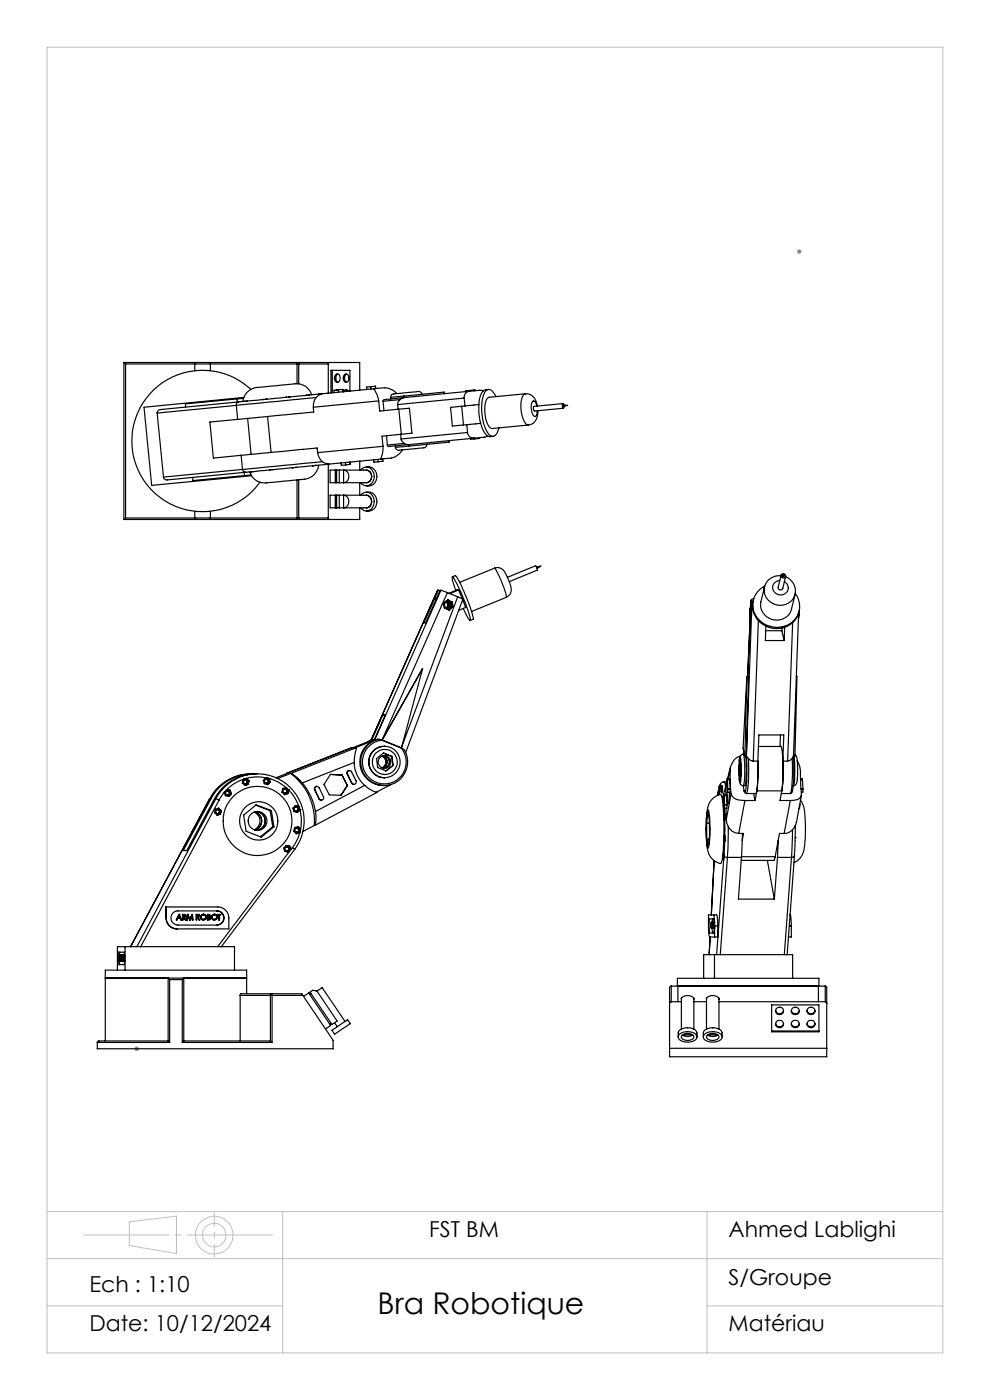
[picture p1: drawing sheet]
<svg xmlns="http://www.w3.org/2000/svg" width="210mm" height="297mm" viewBox="0 0 210 297" stroke-linecap="round" stroke-linejoin="round" font-family="sans-serif">
<defs><g id="words">
<text font-size="6.3" x="80.1" y="278.7">Bra Robotique</text>
<g font-size="4.7">
<text x="91" y="262.5">FST BM</text>
<text x="154.5" y="262.5">Ahmed Lablighi</text>
<text x="19" y="274">Ech : 1:10</text>
<text x="154.5" y="272.6">S/Groupe</text>
<text x="19" y="282.4">Date: 10/12/2024</text>
<text x="154.5" y="282.4">Matériau</text>
</g>
</g></defs>
<g fill="none" stroke="#c0c0c0" stroke-width=".21">
<path d="M10 10h190v277h-190zM10 257h190M27.4 259.2l10-1.2v8l-10-1.8zM60 257v30M150 257v30M10 267h190M10 277h50M150 277h50"/>
<circle cx="45.4" cy="262" r="4"/>
<circle cx="45.5" cy="262" r="2.49"/>
</g>
<path d="M169.1 53.4h.9M169.2 53l.7 .7M169.5 52.9v1M169.9 53l-.7 .7M28.5 222.5h1M28.6 222.1l.8 .7M29 222v1M29.4 222.1l-.8 .7" fill="none" stroke="#808080" stroke-width=".21"/>
<path d="M57.8 262h-40.1" fill="none" stroke="#c0c0c0" stroke-width=".21" stroke-dasharray="30.5 1.3 1.3 1.3" stroke-dashoffset="12.4"/>
<path d="M45.5 257.3v9.4" fill="none" stroke="#c0c0c0" stroke-width=".21" stroke-dasharray="30.5 1.3 1.3 1.3" stroke-dashoffset="27.7"/>
<g fill="none" stroke="#000" stroke-width=".25">
<path d="M26.3 76.9l.3 .3M26.3 76.9v33.3M26.3 76.9h50v5.9M26.6 77.2h36.4M26.6 77.2v32.7M41.6 76.9l-.3 .2v1.5M44.3 76.9l.3 .2v1.5M63 77.2h.4M63 77.2l.2-.3h.2v.3M63 77.2v4.2M63.4 77.2v4.2M63.4 77.2h6.2"/>
<path d="M69.6 77.2v6.2M69.9 76.9l-.3 .3M70.5 78.6v4.7M71.5 79.5l.1-.1a.96 .96 0 0 1 0 1.7l-.3-.6v-.6zM71.7 79.4a.85 .85 0 0 0-.8 .8 .85 .85 0 0 0 .8 .9M73.3 79.5l.1-.1a.87 .87 0 0 1 .6 .8 .87 .87 0 0 1-.6 .8l-.3-.6zM73.6 79.4a.85 .85 0 0 0-.8 .8 .85 .85 0 0 0 .8 .9M33.3 87.6l1.4 13.6M50.1 86l.3 3M50.1 86l-16.8 1.6M50.3 84.6l-11 1.1 .1 .7M50.3 84.6v.7"/>
<path d="M50.4 89l-5.9 .5 .8 7.7 5.9-.6M50.6 85.3a.62 .62 0 0 0-.5 .7M50.6 85.3l-16.6 1.6a.72 .72 0 0 0-.7 .7M51.2 96.6l.2 3M51.4 99.6a.6 .6 0 0 0 .7 .6M51.4 99.6l-16.7 1.6M51.6 84.5l-1.3 .1M51.7 84.3l-21.1 2.1 1.6 16.6 21.1-2.1M51.8 85.2l-1.2 .1M51.8 85.2h.1M52.3 85.1l-.5 .1M52.3 85.1h.1"/>
<path d="M52.5 88.8l.8 7.6M53.2 82.6a15 15 0 0 0-21.6 1.2 15 15 0 0 0 2.1 21.5 15 15 0 0 0 21.4-3M55.7 84.8l-3.4 .3M55.7 84.8h.1M56.5 84.7l-.8 .1M56.5 84.7h.1M56.8 88.4l.7 7.6M57.2 99.7h.1M57.2 99.7l-3.4 .3M58 99.6h.1M58 99.6l-.8 .1M60.5 84.3l-4 .4"/>
<path d="M60.5 84.3h.1M61.3 84.2l-.8 .1M61.3 84.2h.1M62 99.2h.1M62 99.2l-4 .4M62.8 99.2h.1M62.8 99.2h-.8M64.9 83.9l-3.6 .3M64.9 83.9h.1M65.4 83.8l-.5 .1M65.4 83.8h.1M66.1 83.7a3.6 3.6 0 0 0-4.5-2.2l-5.9 .6a3.8 3.8 0 0 0-4.2 3.1"/>
<path d="M66.5 86.4v1l-16.1 1.6M66.9 98.7h.1M66.9 98.7l-4.1 .5M67.1 84.3l-17 1.7M67.4 96l.2 .8a2.5 2.5 0 0 0 2.2 1.7l11-1.1M67.4 96l-.1-1-16.1 1.6M67.6 98.7a3.6 3.6 0 0 1-3.8 3l-5.8 .6a5.6 5.6 0 0 1-3.7-.4 3 3 0 0 1-1.3-1.8M67.6 83.6l-2.2 .2M67.6 83.6h.1M67.6 83.6h.2M67.8 83.6h.1M68.2 83.6h-.4"/>
<path d="M68.4 97.9l-17 1.7M69 98.5h.3M69 98.5h.1M69 98.5l-2.1 .2M69.3 98.5h.1M69.6 98.5v11.4M69.7 98.5h-.4M71.1 99.7v2.7M71.4 99.7v2.7M71.6 82.7l-.3 .1M71.8 82.7l-1 .1 .1 .5M71.8 82.7v.5"/>
<path d="M72 99.7v2.7M72.3 98.2l.1 .5 .9-.1M72.7 82.6l.1 .5M72.7 82.6v.5M72.7 82.6l-.9 .1M72.9 99.7a1.37 1.37 0 0 1 1.1 1.4 1.37 1.37 0 0 1-1.1 1.3zM73.3 98.1v.5M73.6 82.7l-.5 .1-.2 .3M73.9 83l-.1-.2a.41 .41 0 0 0-.6 .3M74.2 83v-4.4h-4v4.8M74.3 98v.5zM74.3 98.5l-1 .1"/>
<path d="M76.3 97.8v1.9M76.5 99.7a1.58 1.58 0 0 1 1.7-.6 1.58 1.58 0 0 1 1.1 1.5 1.74 1.74 0 0 1-.4 1.9 1.74 1.74 0 0 1-2 .3l-.4-.4M77.7 99.1a2.02 2.02 0 0 1 2.2 2 2.02 2.02 0 0 1-2.2 2M77.7 99.7a1.36 1.36 0 0 1 1.1 1.4 1.36 1.36 0 0 1-1.1 1.3M77.7 99.7a1.37 1.37 0 0 1 1.1 1.4 1.37 1.37 0 0 1-1.1 1.3M77.7 99.7h-7.7v2.7h7.7M78.7 82l-.9 .1v.5M78.7 82v.5M79.2 97.5l.1 .5h.9M79.3 82.5l-11 1a2.54 2.54 0 0 0-1.8 2.9M79.3 82.5l.7 1.3 .3 1.3M79.3 82.5l.6-.1a4.3 4.3 0 0 1 4.2 1.1"/>
<path d="M79.6 81.9l.1 .5M79.6 81.9l-.9 .1M80.2 97.5v.5M80.3 85.1l-13.8 1.3M80.3 85.1l.2 2.1 4-.4M81.1 97.4l.1 .5M81.2 97.9h.1M81.2 97.4v.5M81.2 97.9l-1 .1M81.2 94.7v1.3l-.4 1.4M81.2 85.1l.3 2M81.2 94.7l-13.8 1.3"/>
<path d="M82 92.4l.2 2M82.9 84.3v.3M83.9 94.6v.3M84.3 85.8l.2 1M84.5 86.8l2.4-.2 .5 5.3-2.4 .2M84.6 86.8l.5 5.3M84.8 84.8l-.3 .4-.2 .6M84.8 84.8l-3.6 .3M85 92.1l.1 1M85 92.1l-4 .4 .2 2.2M85.1 93.1l.2 .6 .5 .4M85.3 95.5a3.5 3.5 0 0 1-3.6 1.8l-.9 .1"/>
<path d="M85.7 84.3l-4.2 .5-.3 .3M85.7 84.3l-.9 .5M85.7 84l-2.8 .3M85.7 84v.3M85.8 94.1l.9 .2M85.8 94.1l-3.6 .3M86.7 94.3l-4 .4-.4-.1-.1-.2M86.7 94.3v.3M86.7 94.6l-2.8 .3M89.5 83.6a.83 .83 0 0 0-1.2-.5l-4.7 .5a.64 .64 0 0 0-.7 .7M90.5 94.3a.8 .8 0 0 1-1 .7l-4.4 .5a.79 .79 0 0 1-1.2-.6M94.3 83.5l-.1-.3-8.5 .8"/>
<path d="M95.2 93.5l.1 .3-8.6 .8M97.9 86.2l.4 4M98.5 84.5l-14.2 1.3M98.5 84.5l.1 1.6M98.6 86.1l-3 .3 .4 4 6-.6M99 90.1l.2 1.7M99.2 91.8a1.34 1.34 0 0 0 1.3 1.2M99.2 91.8l-14.1 1.3M99.6 83a1.29 1.29 0 0 0-1.1 1.5M99.6 83l-13.9 1.3M99.6 82.8l-.8 .1v.2M99.6 82.8v.2"/>
<path d="M99.8 93v.2l.8-.1M100.6 82.7h.2v.2M100.6 82.7v.2M100.6 93v.1M100.6 82.7l-1 .1M101.6 85.8l-3 .3M101.6 92.8v.2M101.6 93l-1 .1M101.7 92.8v.2h-.1M102.5 83l-.7-.2-2.2 .2M103.4 92.5l-.7 .2-16 1.6M103.6 82.6a1.56 1.56 0 0 0-1.7 1.4 10.9 10.9 0 0 0 1 7.9 1.39 1.39 0 0 0 1.7 .7"/>
<path d="M105.2 84.1l-.5-.8a1.04 1.04 0 0 0-1.1-.7 1.04 1.04 0 0 0-.9 .9 10.4 10.4 0 0 0 1.1 8.7l.5 .4h.3M105.8 90.8l-.1 .4a1.68 1.68 0 0 1-1.1 1.4M111.5 83.5a2.65 2.65 0 0 1 2.5 2.6M111.5 83.5l-7.7 .8a1.67 1.67 0 0 0-.9 1.7 6.2 6.2 0 0 0 1.1 4.8l.4 .1 7.7-.7M111.5 83.5a2.69 2.69 0 0 0-1 2.9 5.9 5.9 0 0 0 1.2 3.6l.4 .2M113.9 86.1l-.3-.7-.4-.3a2.31 2.31 0 0 0-.2 2.7 .56 .56 0 0 0 .6 .5l.2-.3 .2-.9M114.1 87.1a2.57 2.57 0 0 1-2 3.1M119.4 85.9l1 .1-.9 .3zM119.4 85.6l-6.1 .6a.74 .74 0 0 0 .1 1l6.1-.6M119.4 85.6a.63 .63 0 0 0 .2 1l.1-.4M119.4 85.6l.2 .3M26.6 109.9l-.3 .3"/>
<path d="M26.6 109.9h36.4M41.3 108.5v1.5l.3 .2M44.6 108.5v1.5l-.3 .2M51.8 100.2l.1 .7M51.9 100.9l-11 1v-.6M52.1 100.2l-16.8 1.6a.67 .67 0 0 1-.6-.6M53.2 100.1h.1M53.2 100.1l-1.1 .1M53.2 100.7l-1.3 .2M53.8 100h.1M53.8 100l-.6 .1M63 109.9h.4"/>
<path d="M63 109.9l.2 .3h.2v-.3M63 101.8v8.1M63.4 101.8v8.1M63.4 109.9h6.2M69.6 109.9l.3 .3M71.1 105.1v2.6M71.4 100.1v2M71.4 105.1v2.6M71.4 105.4v2M72 105.1v2.6M72.9 105.1a1.37 1.37 0 0 1 1.1 1.3 1.37 1.37 0 0 1-1.1 1.3zM76.3 107.7v2.5h-50"/>
<path d="M76.3 102.4v2.7M76.5 105.1a1.58 1.58 0 0 1 1.7-.6 1.58 1.58 0 0 1 1.1 1.4 1.74 1.74 0 0 1-.4 2 1.74 1.74 0 0 1-2 .2l-.4-.4M77.7 105.1a1.36 1.36 0 0 1 1.1 1.3 1.36 1.36 0 0 1-1.1 1.3M77.7 104.4a2.01 2.01 0 0 1 2.2 1.7 2.01 2.01 0 0 1-1.6 2.3h-.6M77.7 105.1a1.37 1.37 0 0 1 1.1 1.3 1.37 1.37 0 0 1-1.1 1.3M77.7 105.1h-7.7v2.6h7.7M92.3 127h.3M92.3 127l.1 .3M92.6 126.9l-.3 .1M92.8 125.2h.1M92.8 125.2l-14.1 31.9M92.8 125.2h.2"/>
<path d="M93 125.2l-3.1 6.9h.4l3.1-6.9h.1M93 125.2l.3 .1M93.5 125.2l1.4 .5M93.5 125.2l-14.1 31.9M94.1 127.9l.2 1.1M94.1 127.9h.1M94.2 127.9l.1 1.1M94.3 129l1 .4M94.3 129h.1M94.6 127.7a.86 .86 0 0 1 0 1.3M94.8 127.6a.86 .86 0 0 1 0 1.5 .86 .86 0 0 0 0-1.5zM94.9 125.7l-13.9 31.3"/>
<path d="M94.9 125.7l2.2 .9M95 127.5a.83 .83 0 0 1 .6 .8 .83 .83 0 0 1-.6 .8 .83 .83 0 0 0 .6-.8 .83 .83 0 0 0-.6-.8zM95 127.3h.1M95 127.3l-.9 .6M95 127.3l1 .4 .1 1-.8 .7M95 127.3l-.8 .6M95.3 129.4h.1M96 122.4l.6-.3a24 24 0 0 1 3.4 7.7l.4 1.5-.7 .4M96.7 125.2l-.1-.1a5.4 5.4 0 0 1-.6-2.7 28.7 28.7 0 0 1 3.8 9.2l-.5-.4-1.1-2.1M97.1 126.6l1.1 .5-12.2 32.6M97.1 126.6l-11.9 31.8M97.3 125.2l.8 1.9"/>
<path d="M97.3 125.2h-.4l-1.7 .7M97.3 125.2l-1.9 .7M98.1 127.2l.7 1.7-1.5 .6M104.9 120.5a1.9 1.9 0 0 1 2.5 1.4l.4 1.1a3.2 3.2 0 0 1 .3 3.1l-.7 .6M104.9 120.5a18.7 18.7 0 0 1 2.5 6.2l-7.4 3M104.9 120.5l-7.4 3M107.6 122.5l6-2.5 .2 .3 .2 .6-6 2.5M113.8 120.3l1-.2-.9 .5M159.1 129.2v1.7zM159.1 129h.2l.1 .4M159.1 130.9l-.5 12.6M159.1 129l.1 .4"/>
<path d="M159.1 129l.1 2.1M159.1 131l-.5 12.5M159.2 130.5h.2M159.2 129.4v1.1M159.2 129.4h.2M159.2 130.5v.6M159.3 127.4l-.1 1.6M159.4 129.4v1.1M159.4 130.5l-.1 .6h-.1M159.5 128.3l.1 .2M159.5 128.3l-1.2 32.1M159.8 127.3a5 5 0 0 0 3.2 5.8 5 5 0 0 0 6.2-2.5l.3-1"/>
<path d="M159.9 127l-.6 .3 .2 1M160.9 131.7l-1.1 29.8M162.2 124.5l-.8 3.2a3.3 3.3 0 0 0 2.5 3.8 3.3 3.3 0 0 0 4-2.3l.8-3.1M162.2 124.4a4.5 4.5 0 0 0-2.5 4.3 4.5 4.5 0 0 0 3 4 4.7 4.7 0 0 0 6.8-4.9l-.4-1.3-.4-.6M162.4 133.8h3.4M162.5 132.8l-.2 3.1h4M165.4 123.2a1.57 1.57 0 0 0-1.5 1.9 1.57 1.57 0 0 0 2.2 1 1.49 1.49 0 0 0 1.1-1.3 1.49 1.49 0 0 0-.8-1.4M165.7 122.1a3.2 3.2 0 0 0-3.5 2.4M165.7 122.1l-.6 2.5a.51 .51 0 0 0 .3 .5 .51 .51 0 0 0 .7-.3l.6-2.5M165.8 133.8l.5 2.1M165.9 133.2l-.1 .6M166.2 121.8l.1 .4a.17 .17 0 0 1-.2 .1 .17 .17 0 0 1-.1-.2z"/>
<path d="M166.4 133.1l-.1 2.8M166.6 122.4a3.1 3.1 0 0 1 1.8 4.3 3.1 3.1 0 0 1-4.5 1.3 3.1 3.1 0 0 1-1.7-3.5M168.1 132.1l-1 29.4M169.4 130.1l-1.1 30.3h.3l.5-16.9h-.2M169.4 130.5h.1M169.5 130.5l-.1 .6M169.5 129.6v.9M75.6 158.6l-.5 3.1M75.6 158.6l-13.9 5.5M78.7 157.1h.1M78.7 157.1l2.5-5.4h.5l-2.4 5.4M78.7 157l-.7 .4"/>
<path d="M79 157l-18.2 7.1M79 157h.4M79.3 157.1a5 5 0 0 0-2.8 5.6 5 5 0 0 0 5 3.9M79.3 157.1h.1M79.3 157.1l-3.9 1.5h.2M79.4 156.8l-.4 .2M80.1 156.8a5 5 0 0 0-3.3 6.6 5 5 0 0 0 6.9 2.7 5 5 0 0 0 2-7.1l-.6-.3M80.1 156.8l.9 .2M80.1 156.8l-.7 .3M81 157a4.7 4.7 0 0 0-3.9 6 4.7 4.7 0 0 0 6.7 2.7 4.7 4.7 0 0 0 1.3-7M81 157l4.2 1.7M81.4 159.8l1.7 .7"/>
<path d="M81.6 158.3a3.3 3.3 0 0 1 3.3 3.4 3.3 3.3 0 0 1-3.3 3.3M81.6 158.3a3.3 3.3 0 0 0-3.4 3.4 3.3 3.3 0 0 0 3.4 3.3M85.1 158.7h.1M89.6 141.8h.1M89.6 141.8l-8.6 15.2M89.6 141.8l-4.4 16.9M157.8 159.3l-.1 .7M158.4 143.5h.4l-.5 16.9M158.4 143.5l-.4 16.9M158.4 143.5l-.8 15.2 .4 1.7M160.9 158.4h4.7a26.3 26.3 0 0 1 .2 9.4M165.6 155.9l-.1 2.5"/>
<path d="M44.5 169.4h.1M44.5 169.4l-16.8 31.4M44.5 169.4h.3M44.8 169.4l-5.9 11h.7l5.9-11M45.5 169.4h.3M45.8 169.4l.7 .4M45.8 169.4a10 10 0 0 1 14.2-3.6 10 10 0 0 1 2.5 14.4M45.8 169.4l-16.8 31.4M46.1 171.8a.42 .42 0 0 1 .4 .4 .42 .42 0 0 1-.4 .4M46.4 171.4l.5 .6M46.5 169.8l-16.7 31M46.7 172.7l-.7 .2"/>
<path d="M46.7 172.7h.1M46.9 172h.1M46.9 172l-.2 .7M47 172l-.6-.6-.7 .3-.2 .7 .6 .5 .7-.2M47 172l-.2 .7M47.6 168.1l-1.1 1.7M47.6 168.1h.1M47.6 168.1l.2 .7 .7 .2M47.7 167.9l-.1 .2M48 167.6l-.3 .3M48.1 167.5h.1M48.1 167.5l.8 .2"/>
<path d="M48.1 167.5l-.1 .1M48.1 167.5l.7 .2M48.3 167.8a.42 .42 0 0 1 .3 .4 .42 .42 0 0 1-.3 .5M48.8 167.7h.1M48.8 167.7l.2 .7M48.9 167.7l.2 .7M49 168.4l-.5 .6M49 168.4h.1M49.1 168.4l-.6 .6M51.6 165.3a8.8 8.8 0 0 0-3.5 2.2M51.6 165.3h.1M51.6 165.3l-.2 .8 .5 .5"/>
<path d="M51.8 165.3h-.2M52 165.4a.42 .42 0 0 1 .4 .5 .42 .42 0 0 1-.4 .4M52.2 165.2l-.4 .1M52.2 165.1l.6 .6M52.3 165.1l.5 .6M52.3 165.1l-.1 .1M52.6 166.4h.1M52.6 166.4l-.7 .2M52.7 166.4l-.8 .2M52.8 165.7h.1M52.8 165.7l-.2 .7M52.8 165.7l-.1 .7"/>
<path d="M53.5 164.1a10 10 0 0 0-9 5.3M53.9 164.2a9.9 9.9 0 0 0-9.1 5.2M53.9 172.3a2.02 2.02 0 0 1 1.3 1.9 2.02 2.02 0 0 1-1.3 1.8M54.1 172.2a2 2 0 0 1 1.4 1.9 2 2 0 0 1-1.4 2 2.01 2.01 0 0 0 1.4-2 2.01 2.01 0 0 0-1.4-1.9zM54.3 170.8l3 1.2M54.5 172.2a2 2 0 0 1 1.8 1.9 2 2 0 0 1-1.8 2 2 2 0 0 0 1.8-2 2 2 0 0 0-1.8-1.9zM54.6 164.1a10 10 0 0 0-9.1 5.3M56.3 165l.7 .2M56.4 165a8.4 8.4 0 0 0-4.1 .1M56.4 165h.1M56.4 165l-.6 .6 .3 .7 .7 .2 .5-.6M56.4 165h.2"/>
<path d="M56.5 165.3a.41 .41 0 0 1 .4 .4 .41 .41 0 0 1-.4 .4M56.6 165l.4 .1M57 165.1l.1 .1M57 165.2h.1M57 165.2l.3 .7M57.1 165.2a8.5 8.5 0 0 1 3.6 1.9M57.1 165.2h.1M57.1 165.2l.2 .7M57.3 165.9l-.5 .5M57.3 165.9h.1M57.3 172h.3M57.3 172l.6 3.4"/>
<path d="M57.6 172l-3.3-1.3-2.6 2.2 .5 3.5 3.2 1.2 2.7-2.2M57.6 172l.5 3.4M57.9 175.4l-2.7 2.1M57.9 175.4h.2M60.4 167.4a.41 .41 0 0 1 .5 .4 .41 .41 0 0 1-.5 .4M60.6 167.1l.6 .5M60.7 167.1l-.7 .2-.2 .8 .6 .5 .7-.3M60.7 167.1l.5 .5M60.7 179.3l-.5 .6 .2 .7 .7 .2 .6-.5M60.7 179.3l.8 .2M60.7 179.3l.7 .2M60.8 164.1l-2.2 .9"/>
<path d="M60.8 164.1h.1M60.9 167.2l.3 .3M60.9 179.7a.41 .41 0 0 1 .3 .4 .41 .41 0 0 1-.3 .4M61 168.3l-.7 .3M61 168.3h.1M61.2 167.6h.1M61.2 167.6l-.2 .7M61.2 167.6a9.5 9.5 0 0 1 2.2 3.5M61.2 167.6l-.1 .7M61.4 179.5h.1M61.4 179.5l.2 .8M61.5 179.5l.2 .8"/>
<path d="M61.6 164.1a12.5 12.5 0 0 1 5.1 11M61.6 164.1h.1M61.6 164.1l-2.7 1.1M61.7 164.1l1.1 .6 1.3 1.4M62 179.8l.5 .4M62 179.8l-15.8 21M62.7 170.9l.7 .2M62.8 171.2a.41 .41 0 0 1 .4 .4 .41 .41 0 0 1-.4 .4M62.9 175.7a.41 .41 0 0 1 .5 .4 .41 .41 0 0 1-.5 .4M63.1 175.4l.6 .5M63.4 171.1l.2 .7M63.4 171.1l-.7-.2-.6 .5 .3 .8 .7 .2 .5-.6"/>
<path d="M63.4 171.1l.1 .2M63.4 171.1h.1M63.5 171.3l.1 .4M63.5 171.3l.1 .5M63.5 176.6l-.7 .2M63.5 176.6h.1M63.6 176.6a8.3 8.3 0 0 1-1.6 3.2M63.6 176.6h.1M63.6 176.6l-.7 .3M63.6 171.8l-.6 .6M63.6 171.8h.1M63.6 176.5v.1"/>
<path d="M63.6 171.8a9.3 9.3 0 0 1 .1 4.1l-.5-.5-.7 .2-.2 .8 .6 .5M63.7 176.1l-.1 .4M63.7 175.9v.2M63.7 175.9l-.2 .7M64.1 166.1a12.8 12.8 0 0 1 2.8 6.1M66.7 175.1h.1M66.7 175.1l-2.4 1.3M66.7 167.5h.1M66.7 167.5l1 2M66.8 167.5a.51 .51 0 0 1 .2-.6 .51 .51 0 0 1 .7 .2l.9 1.9a.49 .49 0 0 1-.2 .7 .49 .49 0 0 1-.7-.2M66.8 167.5l.9 2M66.9 172.2a5.6 5.6 0 0 1-.1 2.9"/>
<path d="M67.2 166.8l-.4 .2-.1 .5M67.7 169.5l.4 .3M67.7 169.5h.1M68.1 169.8h.1M70.1 164.3l2.5 .1M70.1 164.3l-1.4 2.1 1.2 2.2 2.5 .1 1.3-2.1M72.5 164.4h.1M72.5 164.4l1.2 2.2M72.6 164.4l1.1 2.2M73.7 164.2a.49 .49 0 0 1 .2-.7 .49 .49 0 0 1 .7 .3l.9 1.9a.51 .51 0 0 1-.2 .6 .51 .51 0 0 1-.7-.2M73.7 166.6h.1M73.7 164.2l.9 1.9"/>
<path d="M73.7 166.6l-1.4 2.1M74.2 163.5l-.5 .1v.6M74.6 166.1l.5 .3M75.1 161.7a6.6 6.6 0 0 0 2.3 4.9M75.1 161.7l-11 4.4M77.4 166.6l1.5 1.1 1 .4-13.1 7M77.4 166.6l-10.5 5.6M81 160.4a1.34 1.34 0 0 1 .8 1.2 1.34 1.34 0 0 1-.8 1.3M81.2 160.4a1.32 1.32 0 0 1 .9 1.2 1.32 1.32 0 0 1-.9 1.3 1.34 1.34 0 0 0 .9-1.3 1.34 1.34 0 0 0-.9-1.2zM81.4 160.3a1.33 1.33 0 0 1 1.2 1.4 1.33 1.33 0 0 1-1.2 1.3M82.9 166.4l-3.1 1.7M83.1 160.5h.1"/>
<path d="M83.1 160.5l.2 1.9M83.1 160.5l-1.7-.8-1.5 1.2 .2 1.9 1.8 .7 1.5-1.1M83.1 160.5l.3 1.9M83.3 162.4l-1.5 1.1M83.3 162.4h.1M149.9 174.6v3.4M149.9 174.6l.2-2.2 .4 1.3v3.4l-.3 2.2-.3-1.3M149.9 174.6h.6M149.9 178h.5M150.1 171.9l.1-.1a17.6 17.6 0 0 1 .3 7l-.3 1.1a3.7 3.7 0 0 1-.4-2.5v-3.1zM151.3 169.3l.7-.5 .9-.2a30.7 30.7 0 0 1 .6 9.4v1.6a6.8 6.8 0 0 1-.7 3.6 3.8 3.8 0 0 1-2.9-4 27.3 27.3 0 0 1 .5-8.6zM152.5 167h.1"/>
<path d="M152.5 167l-.2 1.7M152.5 167.8h.2M152.5 167v.8M152.6 167h-.1M152.6 166.8h.1M152.6 166.9v.1M152.6 166.8v.1M152.6 166.8v1.5l-.1-.5M153 167.2v.8M153 167.2h.1M153 168h.1M153 166.7l.1 .1"/>
<path d="M153 166.7h.1M153 166.7l-.2-.2-.2 .3M153 166.7v.5M153.1 166.8v.1M153.1 166.9l.4 1.9M153.1 166.9h.1M153.1 166.9v1.3l-.1-.2M153.4 169.8h.1M153.4 169v.8M153.4 169h.1M153.5 168.9v.3M153.5 168.8h.1"/>
<path d="M153.5 168.8v.1M153.5 168.8l-.1 .2M153.5 169.3l.1 1.2M153.5 169.2l-.1 1.1v-.5M153.5 165.9a1.24 1.24 0 0 0-1 1.3l-.2 1.5M153.5 165.9l.3 .3 .1 .6M153.5 165.9h.7M153.6 168.5h.5v.3M153.6 173.2v.7M153.6 178l.1 .6v-.2M153.6 173.9h.1M153.6 178h.1"/>
<path d="M153.6 173.2h.1M153.6 168.8v-.3l.1 3v-.8M153.6 171.4l.1 1.4M153.6 168.8l.1 1.9M153.6 168.8h.5M153.6 177.3l.1-.2v.5M153.6 177.3v.7M153.6 177.3h.1M153.7 173v.4M153.7 172.8h.1M153.7 170.7h.5M153.7 172.8v.2"/>
<path d="M153.7 172.8l-.1-.2v.6M153.7 177.8v.5M153.7 177.6h.1M153.7 173.5v4.1M153.7 173.5h.1M153.7 178.4l-.1 3.1M153.7 178.4h.1M153.7 173.4v.1M153.7 177.6v.8M153.7 173.5v.6l-.1-.2M153.8 167.8v.7M153.8 167.3v.5"/>
<path d="M154 171.5l.1 2.4M154.1 173.9a2.97 2.97 0 0 0 2.6 2.9M154.1 168.8l.1 1.9M154.2 170.7v.8h-.5M154.2 165.7l-.4 1.5M154.2 168.1l.1 2.2M154.2 166l-.4 1.8M154.3 165.2h.5v.2M154.3 167.3l-.1 .8M154.3 165.4l-.1-.2 .1 2.9 .1-.7M154.3 165.4l.1 2M154.3 165.4h.5"/>
<path d="M154.3 170.3h.3M154.4 167.4h.5M154.5 175.3l-.2 6.6M154.7 168.1l-.1 2.4-.3-.2M154.8 165.4l.1 2M154.9 163.5l.2 4.8M154.9 163.5l-.5 1.7M154.9 167.4v.7h-.7M154.9 162.7l-.6 2.5M155.1 168.3a2.62 2.62 0 0 0 2.9 1.5M155.1 168.3l-1 5.6M156.7 176.8h1l-.3 1.5"/>
<path d="M156.8 165.3a1.1 1.1 0 0 0 .9 1.4M156.8 162.6l.2-1.2 .2 2.7-.2 1.2-.2-.8M156.8 162.6v1.9M156.8 162.6h.4M156.8 164.5h.3M157 160.7a12.7 12.7 0 0 1 0 5.3 14.5 14.5 0 0 1 0-5.3zM157 160.4a3.1 3.1 0 0 0-2.1 3.1M157.5 176.8l-.2 5.1M157.7 160a1.05 1.05 0 0 0-.9 1.3M157.7 160a17.6 17.6 0 0 1 0 6.7M157.7 160h.2M157.8 167.8l.2 .3 .3 .2"/>
<path d="M158 160.4h.3M158 169.8h2.2M158 169.8l-1.3 7M158.2 160.4a19.8 19.8 0 0 1-.2 6.3h-.3M158.3 160.4l.4 .5M158.3 160.4a19.9 19.9 0 0 1-.3 7.6l-.3-1.3M158.7 160.9l.4 .4 .7 .2M158.7 160.9l.1 4.2a7.8 7.8 0 0 1-.5 3.2M159.8 161.5h1M159.9 168.3l.3 1.5M160.5 167.8l-.3 2M160.5 167.8h5.3"/>
<path d="M160.8 161.5l-.1 4.2a4.4 4.4 0 0 1-.4 2.6h-2M160.8 161.5v2.9l-.3 3.4M160.8 161.5l.2-5.6h5.3l-.2 5.6M165.1 178.3l-.2 3.6M165.7 168.3h1.9M165.8 167.8l-.3 2h2.1M166.1 161.5v3.6l-.3 2.7M166.1 161.5h1M166.3 176.8h-1l-.9 4.9M167.6 169.8l-1.3 7M168 160.9l.3-.5 .1 4.7-.3 2.5M168 160.9l-.4 .4-.5 .2"/>
<path d="M168 160.9v4.9a4.1 4.1 0 0 1-.4 2.5M168.1 176l-.2 5.9M168.1 167.6l-.2 .6-.3 .1M168.3 166.7h.1M168.4 160.4a18.7 18.7 0 0 1-.1 6.3M168.6 160.1l.3 .3 .2 .9M168.7 177.7h.1M168.7 177.8v.5M168.7 178.4l-.2 3.1M168.7 175.1v2.5M168.9 174.4a2.67 2.67 0 0 1-2.6 2.4M169.1 161.4a6.8 6.8 0 0 1 .7 4.1l.1 1.8a1.95 1.95 0 0 1-.6 2.3l-1.7 .2"/>
<path d="M169.1 165.3a1.13 1.13 0 0 1-.8 1.4M169.1 161.4v3.8M169.6 170.7h.1M169.7 170.7l-.1 .8h-.1M169.7 170.6v.1M169.8 169.8a6.9 6.9 0 0 1 1 4.4v3.7a6.3 6.3 0 0 1-1.1 4.2l-1.3 .9M169.8 165.2h.4v.2M169.8 165.4h.4M169.9 167.4h.4M170 168.7l-1.1 5.7M170.2 165.4l.1 2M170.3 167.4v.7h-.3"/>
<path d="M35.2 192.4h11a2.35 2.35 0 0 1 2.3 2.3v2.4h-11a2.29 2.29 0 0 1-2.3-2.4zM35.2 194.7h.1M35.2 194.7a2.35 2.35 0 0 0 2.4 2.4M35.2 192.4v2.3M36.7 193.7l.7-.4 .3-.1h8.3a1.5 1.5 0 0 1 1.5 1.5 1.5 1.5 0 0 1-1.5 1.5h-8.3a1.51 1.51 0 0 1-1.3-.9 1.51 1.51 0 0 1 .3-1.6zM38 194l-.6 1.2h.1l.2-.4h.5l.2 .4M38 194.2l.2 .5M38 194h.1M38 194.2l.2 .5h-.4zM38 194l.5 1.2h-.1M38 194l-.6 1.2M38.2 194.8l.2 .4"/>
<path d="M38.7 194h.3a.32 .32 0 0 1 .4 .1 .32 .32 0 0 1-.1 .5h-.2l.4 .6-.6-.6-.1 .6h-.1zM39 194.1l.3 .2M39.1 194.1l.3 .2M39.1 194.1h-.3v.4h.3M39.3 194.3l-.3 .2M39.3 194.3h.1M39.4 194.3l-.3 .2M39.8 194h.1M39.8 194l-.2 1.2h.2l.1-.9 .4 .9M39.8 194l.5 .9 .5-.9M39.9 194.3l.4 .9M40.3 195.2h.1"/>
<path d="M40.3 194.9l.5-.9 .2 1.2h-.2M40.3 195.2l.4-.9 .2 .9M40.7 194.3l.1 .9M41.7 194v1.2M41.7 194.1l.5 .1v.2l-.5 .1zM41.8 194.6l.5 .6M41.8 194.6l-.2 .6v-1.2h.3a.33 .33 0 0 1 .4 .1 .33 .33 0 0 1-.1 .5h-.2l.4 .6h-.2M41.9 194.1l.3 .2M42.2 194.3l-.3 .2M42.2 194.3h.1M42.5 194.6a.66 .66 0 0 0 .6 .6M42.5 194.6h.1"/>
<path d="M42.6 194.6a.66 .66 0 0 0 .6 .6M43.1 194a.6 .6 0 0 0-.6 .6M43.1 194.1l.4 .1 .1 .4M43.1 195.2h.1M43.1 194h.1M43.2 194.1a.49 .49 0 0 0-.5 .5 .49 .49 0 0 0 .5 .4M43.2 194.1l.3 .1 .2 .4M43.2 194a.62 .62 0 0 1 .6 .6 .62 .62 0 0 1-.6 .6M43.2 194a.6 .6 0 0 0-.6 .6M43.6 194.6l-.1 .3-.4 .1M43.6 194.6h.1M43.7 194.6l-.1 .3-.4 .1"/>
<path d="M44 194l.5 .1 .1 .2-.1 .2a.33 .33 0 0 1 .2 .4 .33 .33 0 0 1-.4 .3h-.3zM44.1 194.1h.4v.3l-.4 .1zM44.2 194.6h.2M44.2 194.1l.3 .2M44.4 194.6l.2 .2M44.4 194.6h.1M44.4 194.6h-.3v.4h.4l.1-.2M44.5 194.3l-.3 .2M44.5 194.3h.1M44.6 194.8l-.4 .2M44.6 194.8h.1M44.9 194.6a.65 .65 0 0 0 .6 .6"/>
<path d="M44.9 194.6h.1M44.9 194.6a.59 .59 0 0 0 .6 .6M45.5 194.1l.3 .1 .2 .4M45.5 194a.6 .6 0 0 0-.6 .6M45.5 194a.62 .62 0 0 1 .6 .6 .62 .62 0 0 1-.6 .6M46 193.2a1.5 1.5 0 0 1 1.5 1.5 1.5 1.5 0 0 1-1.5 1.5M46 194.6l-.1 .3-.4 .1M46 194.6h.1M46.4 194.1v1.1h.2v-1.1l.2-.1h-.6l.3 .1v1.1M61.6 180.3l-.5 .5M61.6 180.3h.1M62.5 180.2l-15.5 20.6"/>
<path d="M150.3 194.1l1.8 .1 .2 1.8v2.8h-1.8l-.1-.2zM150.5 195h.9l.1 2.2-.2 .7h-.8zM150.6 198.8l-.2 3.7M150.8 196.8h.1M150.8 196.8h.6M150.8 196.8l.1-.3 .1 .3M150.9 195.7h.1M150.9 195.7h.5M150.9 195.7l.1 1.1M150.9 195.9v.5zM150.9 195.7l-.1 1.1M151 196.8h.1"/>
<path d="M151 195.7v1.1M151 196.2h.1M151 195.8v.2M151 195.8h.1M151 196.3h.1M151 196.3l.1 .5M151 196.3v.5M151 196v.2M151 195.7v.3M151 196v.3M151 196h.1M151.1 196.8l.1 1.1"/>
<path d="M151.1 195.7h.1M151.1 196.8h.1M151.1 195.7v1.1M151.1 195.7v.9l.1-.9M151.1 196v.8M151.2 195.7h.1M151.2 195.7l-.1 1.1M151.2 194.9l-.1 .8M151.2 195.7v1.1M151.3 196.2h.1M151.3 195.8v.4M151.3 195.8h.1"/>
<path d="M151.3 196.3h.1M151.3 196.3v.5M151.3 195.7v.6M151.3 196.3l.1 .5v-.5M151.3 196.3l.1-.5v.5M151.3 196.3l.1 .6M151.3 196.3h.2M151.4 194.1l.2 2.3M151.4 195.6v.7M151.4 195.6l-.1 .7M151.4 196.9h.1M151.4 195.6h.1"/>
<path d="M151.4 196.3v.6M151.5 196.8h.1M151.5 182.6l-.6 11.5M151.5 196v.8M151.6 196.4v2.4M151.6 196.4h.7M153.4 181.6l.1-.6v1.5l-.1-.2M153.4 181.6v.7M153.4 181.6h.1M153.4 182.3h.1M153.6 181.5l.2 .3 .5 .1M153.6 181.5l-1.6 21"/>
<path d="M154.3 181.9h3M154.3 181.9l-1.5 20.6M157.3 181.9l-.7 8.8h7.7M157.3 181.7h7.1M162.8 182.5l1.5 8.2M164.4 181.7l-.3 .8h-6.9M164.9 181.9h3M164.9 181.9l-.6 8.8M167.4 196.4h.5M167.6 194.1a2.76 2.76 0 0 1 .3 1.9v.4M167.9 196.4v2.4h-.6M167.9 181.9l-1.5 20.6"/>
<path d="M168.5 181.5l-.2 .3-.4 .1M168.5 181.5l-1.5 21M168.5 181.5h.1M22.3 207.5h13.4zM24.9 205.8v-5h24.8v5M25.1 202h1.3l-.1 2.6h-1.2l-.1-1.8zM25.1 203.8l1.3 .1M25.1 202.7h1.3M25.1 202.8h.1M25.1 202.7v1.1M25.1 203.7h.1M25.2 202.8v.9"/>
<path d="M25.2 202.7h.1M25.2 202.7v.6M25.2 203.3l.1 .5v-.5M25.2 203.3l.1-.5v.5M25.2 203.3l.1-.6 .1 .6M25.2 203.3l.1 .6 .1-.6M25.2 203.3v.5M25.2 203.3h.2M25.3 203.9l.1 .7M25.4 202.7v1.1M25.4 202l-.1 .7M25.4 202.7l.1 .9"/>
<path d="M25.4 203.8v-.9l.1 .9M25.5 202.7h.1M25.5 203.8h.1M25.5 202.7v1.1M25.5 203.3l.1 .5v-.5M25.5 203.3l.1-.5v.5M25.5 203.3l.1-.6v.6M25.5 203.3l.1 .6v-.6M25.5 203.3h.2M25.6 202.7l.1 1.1M25.7 203.8h.1M25.7 202.7v.1"/>
<path d="M25.8 202.7v1.1M25.8 203.8h.1M25.8 202.7v.1h-.2M25.9 203.3v.5v-.5M25.9 203.3v-.5v.5M25.9 202.7v1.2zM25.9 203.3h.1M26 203.4v.5v-.5M26 203.3h.1M26 202.7v.7M26 203.4v.1M26 203.5v.3v-.3"/>
<path d="M26 203.5h.1M26 203.4h.1M26 202.7h.1M26.1 203.3v.5l.1-.3M26.1 203.3v.6l.1-.3M26.1 203.3h.2M26.2 202.9l-.1-.1v.5M26.2 202.9l-.1-.2v.6M26.2 202.9h.1M26.2 203.6h.1M26.2 203.5h.1M26.2 202.7h.1"/>
<path d="M26.2 203.8h.1M26.2 202.7v1.1M26.2 203.2h.1M26.3 202.7h.1M26.3 203.8h.1M26.3 202.7v1.1M26.5 200.8v5M35.7 207.5l.3 .3M35.7 207.5v13.3M35.7 207.5h3.3M36 207.8v13.4M36 207.8h2.7"/>
<path d="M38.7 207.8v13.4M39 207.5h13.3zM39 207.5l-.3 .3M39 207.5v13.3M50.9 211.2l.2-.4h12.9l.2 .4M50.9 211.2h6.5M50.9 211.2v9.6M52.3 210.8v-5h-30v15M57.4 211.2h.3M57.4 211.2l.2-.4 .1 .4M57.4 211.2v9.6M57.7 211.2v10"/>
<path d="M57.7 211.2h6.5M64.2 211.2l6.5 9.5v1.8h-50.1v-1.3M64.4 211.4l1.1-.8 4.6 7-1.1 .7M65.8 210.5l.5-.4 .9 .2 4.3 6.3-1.1 .7zM65.9 210.7l-.2 .2M67.2 210.3l1.1-.8 4.9 7.2M70.2 217.1l-.2 .2M70.4 218.5l3.3-2.2 .6 .9-3.3 2.2zM71 217l.5 .8M142.4 212.5l-.4 .4M142.4 209.2l-.4 .3v14.7h33.4v-14.7l-.4-.3M142.4 212.5h2.1"/>
<path d="M142.4 209.2h1.4M142.4 209.2v3.3M143.7 209.2v-1.7h30v1.7M143.8 209.2h29.8M143.8 209.2v3.3M143.9 220a1.59 1.59 0 0 1 1.9-2l1 .2a1.26 1.26 0 0 1 1 .9v.9M144 219.5a2.7 2.7 0 0 1 3.8 .3 1.19 1.19 0 0 1-1.3 1.2 2.19 2.19 0 0 1-2.6-.9zM144.5 211.9a1.54 1.54 0 0 1 2.7 0M144.6 211.8l-.1 6.5M144.6 219.7a1.81 1.81 0 0 1 2.6 .2 1.5 1.5 0 0 1-2.3 .6 .52 .52 0 0 1-.3-.8zM144.7 219.6a2.1 2.1 0 0 0 2.3 0M144.8 219.5h2.1"/>
<path d="M147.1 211.8h.1M147.2 211.8v6.5M147.2 212.5h2.7M149.2 220v-.9a2.01 2.01 0 0 1 2.5-1.1l.4 .2a1.26 1.26 0 0 1 1.1 .9v.9M149.3 207.5v-5h18.8v5M149.3 219.5a2.7 2.7 0 0 1 3.8 .3 1.13 1.13 0 0 1-1.2 1.2 2.19 2.19 0 0 1-2.7-.9zM149.9 211.9a1.54 1.54 0 0 1 2.6 0M149.9 211.8v6.5M150 219.7a1.81 1.81 0 0 1 2.5 .2 1.5 1.5 0 0 1-2.3 .6 .52 .52 0 0 1-.2-.8zM150.1 219.6a2.1 2.1 0 0 0 2.2 0M150.1 219.5h2.1M151.6 202.5v5"/>
<path d="M152.5 211.8v6.5M152.5 212.5h22.5M163.7 213.2h10v5.7h-10zM163.7 218.7h10M164.5 214.4a.83 .83 0 0 0 .9 .8 .83 .83 0 0 0 .8-.8M164.5 217.1a.83 .83 0 0 0 .9 .9 .83 .83 0 0 0 .8-.9M164.7 216.7a.78 .78 0 0 1 1.1-.2 .78 .78 0 0 1 .1 1.2 .78 .78 0 0 1-1 0 .78 .78 0 0 1-.2-1zM164.8 213.9a.74 .74 0 0 1 1.1-.1 .74 .74 0 0 1-.1 1.1 .74 .74 0 0 1-1 0 .74 .74 0 0 1 0-1zM167.9 214.4a.85 .85 0 0 0 .8 .8 .85 .85 0 0 0 .8-.8M167.9 217.1a.85 .85 0 0 0 .8 .9 .85 .85 0 0 0 .8-.9M168 216.7a.78 .78 0 0 1 1.2-.2 .78 .78 0 0 1 .1 1.2 .78 .78 0 0 1-1.1 0 .78 .78 0 0 1-.2-1zM168.1 213.9a.75 .75 0 0 1 1.1-.1 .75 .75 0 0 1 0 1.1 .75 .75 0 0 1-1.1 0 .75 .75 0 0 1 0-1z"/>
<path d="M171.2 214.4a.83 .83 0 0 0 .8 .8 .83 .83 0 0 0 .9-.8M171.2 217.1a.83 .83 0 0 0 .8 .9 .83 .83 0 0 0 .9-.9M171.4 216.7a.77 .77 0 0 1 1.1-.2 .77 .77 0 0 1 .1 1.2 .77 .77 0 0 1-1 0 .77 .77 0 0 1-.2-1zM171.5 213.9a.74 .74 0 0 1 1.1 0 .74 .74 0 0 1-.1 1 .74 .74 0 0 1-1 0 .74 .74 0 0 1 0-1zM173.6 209.2v3.3M173.6 209.2h1.4M175 212.5l.4 .4M175 209.2v3.3M20.6 221.2h15.4M35.7 220.8l.3 .4M35.7 220.8h-14.9l-.2 .4M38.7 221.2h19"/>
<path d="M39 220.8l-.3 .4M39 220.8h18.4M57.4 220.8l.3 .4M142 222.4h33.4"/>
<circle cx="95.1" cy="128.3" r=".83"/>
<circle cx="166.2" cy="122.2" r=".48"/>
<circle cx="46.2" cy="172.2" r=".4"/>
<circle cx="48.3" cy="168.2" r=".42"/>
<circle cx="52" cy="165.9" r=".42"/>
<circle cx="54.6" cy="174.2" r="2"/>
<circle cx="54.7" cy="174.2" r="7.3"/>
<circle cx="54.9" cy="174.2" r="4.1"/>
<circle cx="56.5" cy="165.7" r=".42"/>
<circle cx="60.5" cy="167.8" r=".42"/>
<circle cx="62.8" cy="171.6" r=".43"/>
<circle cx="63" cy="176.1" r=".41"/>
<circle cx="81.6" cy="161.6" r="1.34"/>
<circle cx="81.6" cy="161.6" r="2.66"/>
<circle cx="45.5" cy="194.6" r=".49"/>
<circle cx="60.9" cy="180.1" r=".42"/>
</g>
<use href="#words"/>
</svg>
